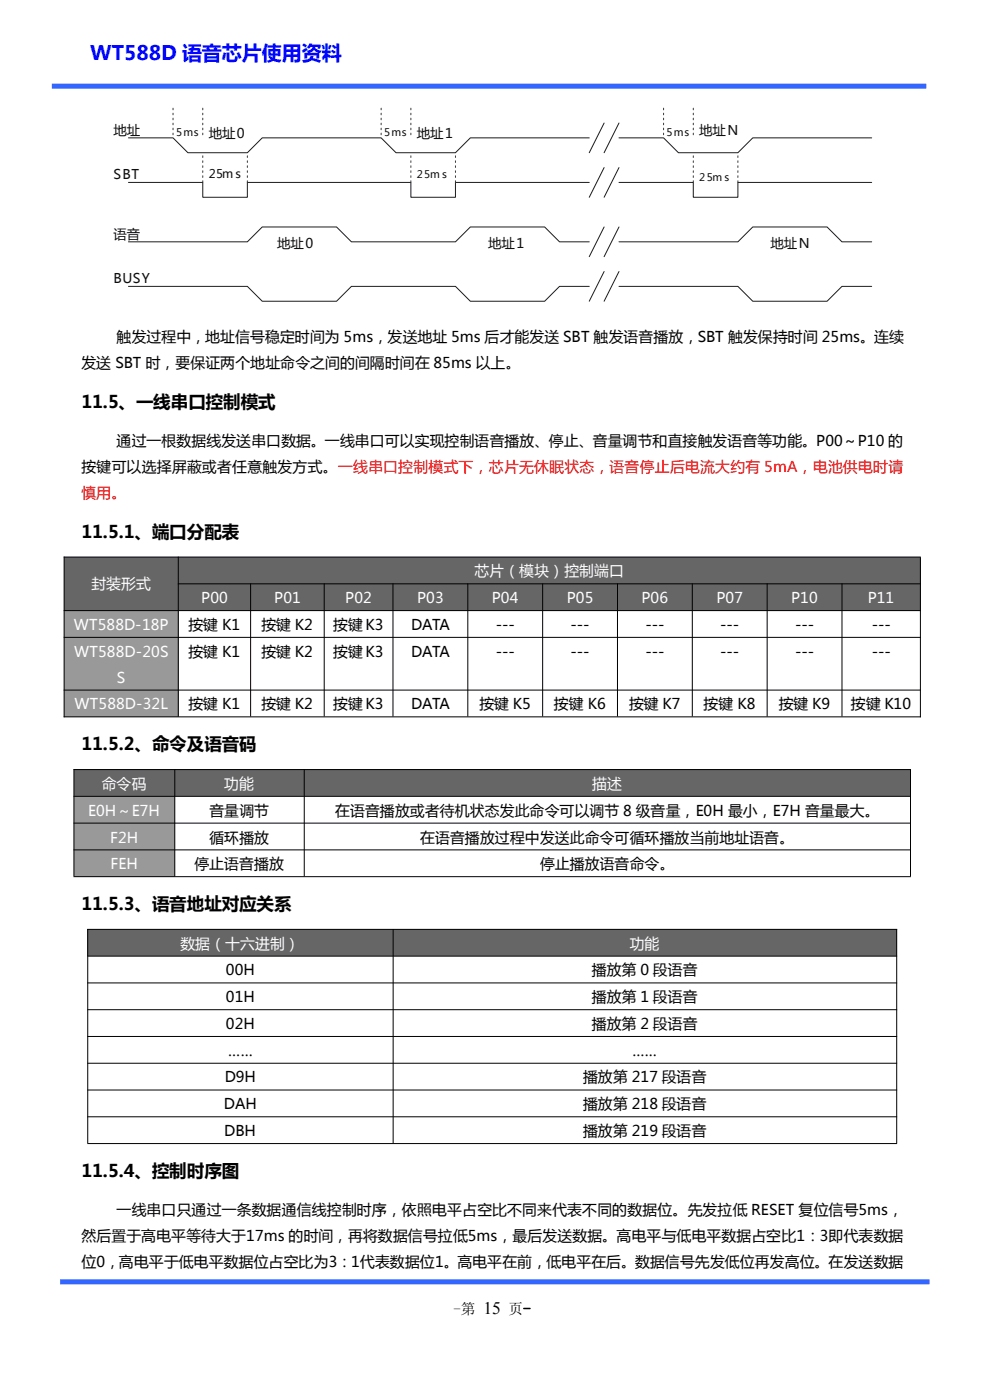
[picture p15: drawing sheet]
<svg xmlns="http://www.w3.org/2000/svg" width="210mm" height="297mm" viewBox="0 0 210 297" stroke-linecap="round" stroke-linejoin="round" font-family="sans-serif">
<defs><g id="words">
<text font-size="4.2" fill="#00f" x="19.1" y="12.8">WT588D 语音芯片使用资料</text>
<g font-size="3.7">
<text x="17.3" y="86.5">11.5、一线串口控制模式</text>
<text x="17.3" y="114.1">11.5.1、端口分配表</text>
<text x="17.3" y="159.2">11.5.2、命令及语音码</text>
<text x="17.3" y="193.1">11.5.3、语音地址对应关系</text>
<text x="17.3" y="249.7">11.5.4、控制时序图</text>
<text x="102.5" y="278.7">15</text>
</g>
<g font-size="3.1">
<text x="24.7" y="72.6">触发过程中，地址信号稳定时间为 5ms，发送地址 5ms 后才能发送 SBT 触发语音播放，SBT 触发保持时间 25ms。连续</text>
<text x="17.3" y="78.1">发送 SBT 时，要保证两个地址命令之间的间隔时间在 85ms 以上。</text>
<text x="24.7" y="94.6">通过一根数据线发送串口数据。一线串口可以实现控制语音播放、停止、音量调节和直接触发语音等功能。P00～P10 的</text>
<text x="17.3" y="100.1">按键可以选择屏蔽或者任意触发方式。一线串口控制模式下，芯片无休眠状态，语音停止后电流大约有 5mA，电池供电时请</text>
<text x="40" y="133.6">按键 K1</text>
<text x="55.5" y="133.6">按键 K2</text>
<text x="70.7" y="133.6">按键 K3</text>
<text x="87.2" y="133.6">DATA</text>
<text x="105.2" y="133.6">---</text>
<text x="121" y="133.6">---</text>
<text x="136.9" y="133.6">---</text>
<text x="152.7" y="133.6">---</text>
<text x="168.7" y="133.6">---</text>
<text x="184.9" y="133.6">---</text>
<text x="40" y="139.3">按键 K1</text>
<text x="55.5" y="139.3">按键 K2</text>
<text x="70.7" y="139.3">按键 K3</text>
<text x="87.2" y="139.3">DATA</text>
<text x="105.2" y="139.3">---</text>
<text x="121" y="139.3">---</text>
<text x="136.9" y="139.3">---</text>
<text x="152.7" y="139.3">---</text>
<text x="168.7" y="139.3">---</text>
<text x="184.9" y="139.3">---</text>
<text x="40" y="150.5">按键 K1</text>
<text x="55.5" y="150.5">按键 K2</text>
<text x="70.7" y="150.5">按键 K3</text>
<text x="87.2" y="150.5">DATA</text>
<text x="101.7" y="150.5">按键 K5</text>
<text x="117.5" y="150.5">按键 K6</text>
<text x="133.4" y="150.5">按键 K7</text>
<text x="149.3" y="150.5">按键 K8</text>
<text x="165.2" y="150.5">按键 K9</text>
<text x="180.5" y="150.5">按键 K10</text>
<text x="44.4" y="173.1">音量调节</text>
<text x="71.1" y="173.1">在语音播放或者待机状态发此命令可以调节 8 级音量，E0H 最小，E7H 音量最大。</text>
<text x="44.4" y="178.7">循环播放</text>
<text x="89.2" y="178.7">在语音播放过程中发送此命令可循环播放当前地址语音。</text>
<text x="41.2" y="184.4">停止语音播放</text>
<text x="114.6" y="184.4">停止播放语音命令。</text>
<text x="47.9" y="206.9">00H</text>
<text x="125.6" y="206.9">播放第 0 段语音</text>
<text x="47.9" y="212.6">01H</text>
<text x="125.6" y="212.6">播放第 1 段语音</text>
<text x="47.9" y="218.3">02H</text>
<text x="125.6" y="218.3">播放第 2 段语音</text>
<text x="48.4" y="224">……</text>
<text x="134.2" y="224">……</text>
<text x="47.7" y="229.6">D9H</text>
<text x="123.7" y="229.6">播放第 217 段语音</text>
<text x="47.5" y="235.3">DAH</text>
<text x="123.7" y="235.3">播放第 218 段语音</text>
<text x="47.6" y="241">DBH</text>
<text x="123.7" y="241">播放第 219 段语音</text>
<text x="24.7" y="257.7">一线串口只通过一条数据通信线控制时序，依照电平占空比不同来代表不同的数据位。先发拉低 RESET 复位信号5ms，</text>
<text x="17.3" y="263.2">然后置于高电平等待大于17ms 的时间，再将数据信号拉低5ms，最后发送数据。高电平与低电平数据占空比1：3即代表数据</text>
<text x="17.3" y="268.7">位0，高电平于低电平数据位占空比为3：1代表数据位1。高电平在前，低电平在后。数据信号先发低位再发高位。在发送数据</text>
<text x="96.2" y="278.7">-第</text>
<text x="107.9" y="278.7">页-</text>
</g>
<text font-size="3.1" fill="#f00" x="17.3" y="105.6">慎用。</text>
<g font-size="3.1" fill="#fff">
<text x="19.4" y="125">封装形式</text>
<text x="100.7" y="122.3">芯片（模块）控制端口</text>
<text x="42.7" y="127.9">P00</text>
<text x="58.2" y="127.9">P01</text>
<text x="73.2" y="127.9">P02</text>
<text x="88.5" y="127.9">P03</text>
<text x="104.3" y="127.9">P04</text>
<text x="120.2" y="127.9">P05</text>
<text x="136.1" y="127.9">P06</text>
<text x="152" y="127.9">P07</text>
<text x="167.8" y="127.9">P10</text>
<text x="184.1" y="127.9">P11</text>
<text x="15.7" y="133.6">WT588D-18P</text>
<text x="15.7" y="139.3">WT588D-20S</text>
<text x="24.8" y="144.8">S</text>
<text x="15.8" y="150.5">WT588D-32L</text>
<text x="21.6" y="167.3">命令码</text>
<text x="47.6" y="167.3">功能</text>
<text x="125.6" y="167.3">描述</text>
<text x="18.7" y="173.1">E0H～E7H</text>
<text x="23.4" y="178.7">F2H</text>
<text x="23.5" y="184.4">FEH</text>
<text x="38.3" y="201.3">数据（十六进制）</text>
<text x="133.6" y="201.3">功能</text>
</g>
<g font-size="2.8" fill="#0e0e0e">
<text x="24.1" y="28.6">地址</text>
<text x="44.3" y="29.2">地址0</text>
<text x="88.4" y="29.2">地址1</text>
<text x="148.3" y="28.6">地址N</text>
<text x="24.1" y="38.1">SBT</text>
<text x="24.1" y="50.7">语音</text>
<text x="58.8" y="52.6">地址0</text>
<text x="103.6" y="52.6">地址1</text>
<text x="163.5" y="52.6">地址N</text>
<text x="24.1" y="60.1">BUSY</text>
</g>
<text font-size="2.5" fill="#0e0e0e" x="44.3" y="37.8">25m s</text>
<g font-size="2.2" fill="#0e0e0e">
<text x="37.3" y="28.9">5ms</text>
<text x="81.5" y="28.9">5ms</text>
<text x="141.4" y="28.9">5ms</text>
<text x="88.4" y="37.8">25m s</text>
<text x="148.3" y="38.4">25m s</text>
</g>
</g></defs>
<g fill="#36f">
<path d="M11 17.7l185.5 .1v1h-185.5z"/>
<path d="M12.8 271.4h184.4v1.1h-184.4z"/>
</g>
<g fill="none" stroke="#1c1c1c" stroke-width=".21">
<path d="M27.2 29.2h9.5l3.2 3.2h12.6l3.1-3.2h25.3l3.1 3.2h12.6l3.2-3.2h25.2M27.2 38.7h15.8v3.2h9.5v-3.2h34.7v3.2h9.4v-3.2h28.4M128.2 26.1l-3.2 6.3M128.2 35.6l-3.2 6.3M131.3 29.2h9.5l3.1 3.2h12.6l3.2-3.2h25.2M131.3 38.7h15.8v3.2h9.4v-3.2h28.4M131.3 26.1l-3.1 6.3M131.3 35.6l-3.1 6.3M27.2 51.3h25.3l3.1-3.1h15.8l3.1 3.1h22.1l3.2-3.1h15.7l3.2 3.1h6.3M128.2 48.2l-3.2 6.3M128.2 57.6l-3.2 6.3M131.3 51.3h25.2l3.2-3.1h15.7l3.2 3.1h6.3"/>
<path d="M131.3 48.2l-3.1 6.3M131.3 57.6l-3.1 6.3M27.2 60.8h25.3l3.1 3.1h15.8l3.1-3.1h22.1l3.2 3.1h15.7l3.2-3.1h6.3M131.3 60.8h25.2l3.2 3.1h15.7l3.2-3.1h6.3"/>
</g>
<path d="M36.7 22.9v6.3M43 22.9v6.3M43 38.7v-6.3M52.5 38.7v-6.3M80.9 22.9v6.3M87.2 22.9v6.3M87.2 38.7v-6.3M96.6 38.7v-6.3M140.8 22.9v6.3M147.1 22.9v6.3M147.1 38.7v-6.3M156.5 38.7v-6.3" fill="none" stroke="#393939" stroke-width=".21" stroke-dasharray=".4 .7"/>
<g fill="#666">
<path d="M13.6 118.2h24.2v11.3h-24.2z" fill-rule="evenodd"/>
<path d="M37.8 118.2h157.4v5.6h-157.4z" fill-rule="evenodd"/>
<path d="M37.8 123.9h15.4v5.6h-15.4z" fill-rule="evenodd"/>
<path d="M53.2 123.9h15.6v5.6h-15.6z" fill-rule="evenodd"/>
<path d="M68.8 123.9h14.6v5.6h-14.6z" fill-rule="evenodd"/>
<path d="M83.4 123.9h15.8v5.6h-15.8z" fill-rule="evenodd"/>
<path d="M99.2 123.9h15.9v5.6h-15.9z" fill-rule="evenodd"/>
<path d="M115.1 123.9h15.9v5.6h-15.9z" fill-rule="evenodd"/>
<path d="M131 123.9h15.9v5.6h-15.9z" fill-rule="evenodd"/>
<path d="M146.9 123.9h15.8v5.6h-15.8z" fill-rule="evenodd"/>
<path d="M162.7 123.9h15.9v5.6h-15.9z" fill-rule="evenodd"/>
<path d="M178.6 123.9h16.6v5.6h-16.6z" fill-rule="evenodd"/>
</g>
<g fill="#999">
<path d="M13.6 129.5h24.2v5.7h-24.2z" fill-rule="evenodd"/>
<path d="M13.6 135.2h24.2v11.2h-24.2z" fill-rule="evenodd"/>
<path d="M13.6 146.4h24.2v5.7h-24.2z" fill-rule="evenodd"/>
</g>
<g fill="none" stroke="#000" stroke-width=".21">
<path d="M13.5 118.2h181.8M13.6 118.1v34.1M37.8 118.1v33.9M195.2 118.3v33.9M13.5 129.5h181.8M13.5 135.2h181.8M37.7 123.9h157.6M53.2 123.8v28.2M68.8 123.8v28.2M83.4 123.8v28.2M99.2 123.8v28.2M115.1 123.8v28.2"/>
<path d="M131 123.8v28.2M146.9 123.8v28.2M162.7 123.8v28.2M178.6 123.8v28.2M13.5 146.4h181.8M13.5 152.1h181.8"/>
</g>
<g fill="#666">
<path d="M15.7 163.3h21.4v5.6h-21.4z" fill-rule="evenodd"/>
<path d="M37.1 163.3h27.4v5.6h-27.4z" fill-rule="evenodd"/>
<path d="M64.5 163.3h128.6v5.6h-128.6z" fill-rule="evenodd"/>
</g>
<g fill="#999">
<path d="M15.7 168.9h21.4v5.7h-21.4z" fill-rule="evenodd"/>
<path d="M15.7 174.6h21.4v5.7h-21.4z" fill-rule="evenodd"/>
<path d="M15.7 180.3h21.4v5.7h-21.4z" fill-rule="evenodd"/>
</g>
<path d="M15.6 163.3h177.6M15.6 168.9h177.6M15.6 174.6h177.6M15.7 163.2v22.7M37.1 163.2v22.7M64.5 163.2v22.7M193.1 163.2v22.7M15.6 180.3h177.6M15.6 186h177.6" fill="none" stroke="#000" stroke-width=".21"/>
<g fill="#666">
<path d="M18.6 197.2h64.8v5.6h-64.8z" fill-rule="evenodd"/>
<path d="M83.4 197.2h106.8v5.6h-106.8z" fill-rule="evenodd"/>
</g>
<path d="M18.5 197.2h171.8M18.6 197.1v45.4M83.4 197.1v45.4M190.2 197.1v45.4M18.5 202.8h171.8M18.5 208.5h171.8M18.5 214.2h171.8M18.5 219.9h171.8M18.5 225.6h171.8M18.5 231.2h171.8M18.5 236.9h171.8M18.5 242.6h171.8" fill="none" stroke="#000" stroke-width=".21"/>
<use href="#words"/>
</svg>
